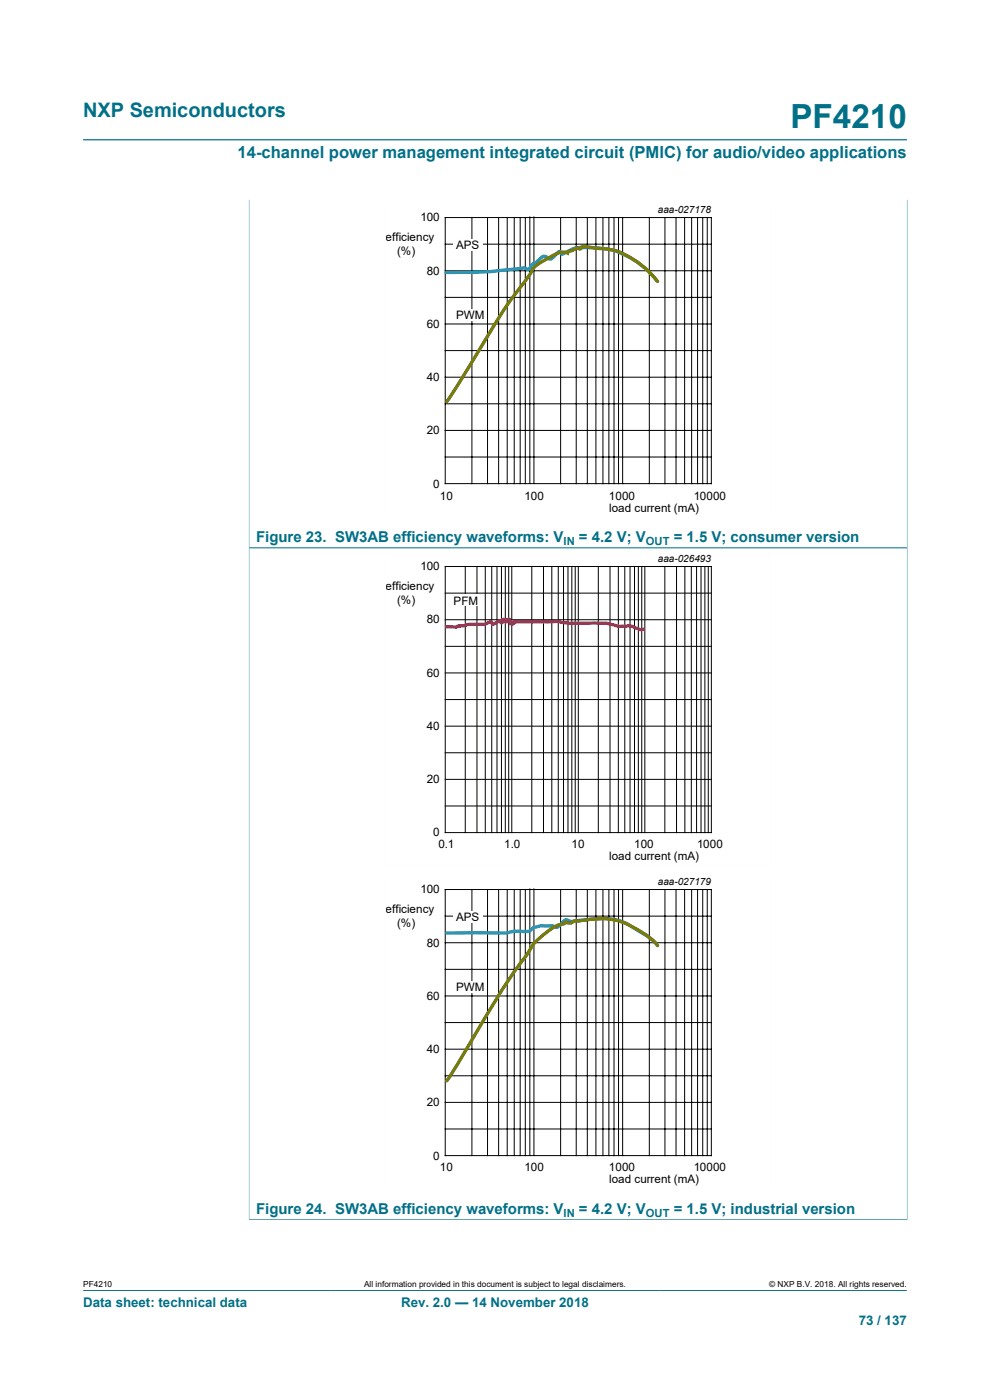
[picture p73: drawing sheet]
<svg xmlns="http://www.w3.org/2000/svg" width="210mm" height="297mm" viewBox="0 0 210 297" stroke-linecap="round" stroke-linejoin="round" font-family="sans-serif">
<defs><g id="words">
<text font-size="7.1" fill="#007088" x="167.7" y="27.2">PF4210</text>
<text font-size="4.2" fill="#007088" x="17.6" y="24.8">NXP Semiconductors</text>
<text font-size="3.5" fill="#007088" x="50.4" y="33.5">14-channel power management integrated circuit (PMIC) for audio/video applications</text>
<g font-size="3.2" fill="#007088">
<text x="54.3" y="115">Figure 23. SW3AB efficiency waveforms: V</text>
<text x="122.8" y="115">= 4.2 V; V</text>
<text x="142.9" y="115">= 1.5 V; consumer version</text>
<text x="54.3" y="257.5">Figure 24. SW3AB efficiency waveforms: V</text>
<text x="122.8" y="257.5">= 4.2 V; V</text>
<text x="142.9" y="257.5">= 1.5 V; industrial version</text>
</g>
<g font-size="2.8" fill="#007088">
<text x="17.6" y="277.3">Data sheet: technical data</text>
<text x="85.1" y="277.3">Rev. 2.0 — 14 November 2018</text>
<text x="182.2" y="281">73 / 137</text>
</g>
<g font-size="2.5">
<text x="89.2" y="47">100</text>
<text x="81.8" y="51.1">efficiency</text>
<text x="96.7" y="52.8">APS</text>
<text x="84.2" y="54.1">(%)</text>
<text x="90.5" y="58.3">80</text>
<text x="90.5" y="69.5">60</text>
<text x="96.7" y="67.7">PW</text>
<text x="100.7" y="67.7">M</text>
<text x="90.5" y="80.8">40</text>
<text x="90.5" y="92.1">20</text>
<text x="91.9" y="103.4">0</text>
<text x="93.3" y="106">10</text>
<text x="111.3" y="106">100</text>
<text x="129.2" y="106">1000</text>
<text x="147.2" y="106">10000</text>
<text x="129.2" y="108.5">load current (mA)</text>
<text x="81.8" y="125.1">efficiency</text>
<text x="89.2" y="120.9">100</text>
<text x="84.2" y="128.1">(%)</text>
<text x="96.2" y="128.2">PF</text>
<text x="99.4" y="128.2">M</text>
<text x="90.5" y="132.2">80</text>
<text x="90.5" y="143.6">60</text>
<text x="90.5" y="154.9">40</text>
<text x="90.5" y="166.2">20</text>
<text x="91.9" y="177.4">0</text>
<text x="93" y="179.9">0.1</text>
<text x="107" y="179.9">1.0</text>
<text x="121.2" y="179.9">10</text>
<text x="134.5" y="179.9">100</text>
<text x="147.8" y="179.9">1000</text>
<text x="129.2" y="182.5">load current (mA)</text>
<text x="89.2" y="189.5">100</text>
<text x="81.8" y="193.7">efficiency</text>
<text x="84.2" y="196.6">(%)</text>
<text x="96.7" y="195.4">APS</text>
<text x="90.5" y="200.8">80</text>
<text x="90.5" y="212.1">60</text>
<text x="96.7" y="210.2">PW</text>
<text x="100.7" y="210.2">M</text>
<text x="90.5" y="223.4">40</text>
<text x="90.5" y="234.7">20</text>
<text x="91.9" y="246">0</text>
<text x="93.3" y="248.5">10</text>
<text x="111.3" y="248.5">100</text>
<text x="129.2" y="248.5">1000</text>
<text x="129.2" y="251.1">load current (mA)</text>
<text x="147.2" y="248.5">10000</text>
</g>
<g font-size="2.4" fill="#007088">
<text x="119.6" y="115.6">IN</text>
<text x="137" y="115.6">OUT</text>
<text x="119.6" y="258.2">IN</text>
<text x="137" y="258.2">OUT</text>
</g>
<g font-size="2.1">
<text x="139.5" y="45.3">aaa-027178</text>
<text x="139.5" y="119.3">aaa-026493</text>
<text x="139.5" y="187.8">aaa-027179</text>
</g>
<g font-size="1.8">
<text x="17.6" y="273.1">PF4210</text>
<text x="77.2" y="273.1">All information provided in this document is subject to legal disclaimers.</text>
<text x="163.2" y="273.1">© NXP B.V. 2018. All rights reserved.</text>
</g>
</g></defs>
<path d="M17.6 29.7h174.8M52.8 42.3v73.9M192.4 42.3v73.9M52.8 116.1h139.7M17.6 273.8h174.8" fill="none" stroke="#007088" stroke-width=".21"/>
<path d="M163.6 43.3h-81.9v66.4h81.9" fill="none" stroke="#fefefe" stroke-width=".21"/>
<g fill="none" stroke="#000" stroke-width=".21">
<path d="M94.4 46.2h56.5v56.4h-56.5zM94.4 57.4h56.5M94.4 51.8h56.5M100.1 46.2v56.4M103.4 46.2v56.4M105.8 46.2v56.4M107.6 46.2v56.4M109.1 46.2v56.4M110.3 46.2v56.4M111.4 46.2v56.4M112.4 46v56.5M113.3 46v56.5"/>
<path d="M118.9 46.2v56.4M122.2 46.2v56.4M124.6 46.2v56.4M126.4 46.2v56.4M127.9 46.2v56.4M129.2 46.2v56.4M130.2 46.2v56.4M131.2 46.2v56.4M132.1 46.2v56.4M137.7 46.2v56.4M141 46.2v56.4M143.4 46.2v56.4"/>
<path d="M145.2 46.2v56.4M146.7 46.2v56.4M148 46.2v56.4M149.1 46.2v56.4M150 46.2v56.4M94.4 68.7h56.5M94.4 74.4h56.5M94.4 63.1h56.5M94.4 91.3h56.5M94.4 80h56.5M94.4 97h56.5M94.4 85.7h56.5"/>
</g>
<g fill="#fefefe">
<path d="M96.1 50.6h6.3v2.6h-6.3z"/>
<path d="M96.6 65.5h6.3v2.5h-6.3z"/>
</g>
<path d="M94.6 57.8a108.9 108.9 0 0 0 16.8-.9 .55 .55 0 0 0 1 0l.1-.3a1.41 1.41 0 0 1 1.1-.8l.4-.4a1.92 1.92 0 0 1 1.7-1l.4 .3a.7 .7 0 0 0 .9 .1l1.6-1.4 .2-.1 .3 .6 .5-.1a7.5 7.5 0 0 1 5.7-1.3 14.1 14.1 0 0 1 8.4 2.2 18.4 18.4 0 0 1 5.6 4.8" fill="none" stroke="#1191c5" stroke-width=".7"/>
<path d="M139.5 59.7a18.5 18.5 0 0 0-9.9-6.7l-5.1-.7a1.03 1.03 0 0 0-1.3 .3l-.1 .2h-.2a.7 .7 0 0 0-1.1 .1l-1.2 .4-.2 .3a3.7 3.7 0 0 0-3.4 .8l-1.5 .8a5.5 5.5 0 0 0-3.2 3.1 148.2 148.2 0 0 0-12.4 18.8l-5.1 8.1" fill="none" stroke="#777d06" stroke-width=".7"/>
<path d="M52.8 116.3h139.7M52.8 116.2v142.6M192.4 116.2v142.6M52.8 258.7h139.7" fill="none" stroke="#007088" stroke-width=".21"/>
<path d="M163.6 183.7h-81.9v-66.4h81.9l-81.9 .1v66.3h81.9" fill="none" stroke="#fefefe" stroke-width=".21"/>
<g fill="none" stroke="#000" stroke-width=".21">
<path d="M94.4 120.2h56.5v56.4h-56.5zM94.4 125.8h56.5M94.4 137.1h56.5M94.4 131.5h56.5M98.7 120.2v56.4M101.2 120.2v56.4M102.9 120.2v56.4M104.3 120.2v56.4M105.4 120.2v56.4M106.4 120.2v56.4M107.2 120.2v56.4M107.9 120.2v56.4"/>
<path d="M108.6 120.2v56.4M112.8 120.2v56.4M115.3 120.2v56.4M117.1 120.2v56.4M118.4 120.2v56.4M119.5 120.2v56.4M120.5 120.2v56.4M121.3 120.2v56.4M122 120.2v56.4M122.7 120.2v56.4M126.9 120.2v56.4M129.4 120.2v56.4"/>
<path d="M131.2 120.2v56.4M132.5 120.2v56.4M133.6 120.2v56.4M134.6 120.2v56.4M135.4 120.2v56.4M136.1 120.2v56.4M136.8 120.2v56.4M141 120.2v56.4M143.5 120.2v56.4M145.3 120.2v56.4M146.6 120.2v56.4M147.8 120.2v56.4"/>
<path d="M148.7 120.2v56.4M149.5 120.2v56.4M150.2 120.2v56.4M94.4 148.4h56.5M94.4 159.7h56.5M94.4 142.8h56.5M94.4 154h56.5M94.4 171h56.5M94.4 165.3h56.5"/>
</g>
<path d="M96 126.1h5.6v2.5h-5.6z" fill="#fefefe"/>
<path d="M94.5 133a5.3 5.3 0 0 0 2.8-.2h1.2a5 5 0 0 1 3.1-.4l1.3 .1h-.1l.7-.4a.58 .58 0 0 1 .6-.2 .58 .58 0 0 1 .4 .5l1.4-.7 .7-.1-.3 .5h.1l.2-.1v-.5l.3-.1h.4l-.1 .5a.46 .46 0 0 0 .6-.5l.2-.1 .1 .2 .3 .9h.4l.2-.4h.3h6.7a16.3 16.3 0 0 1 4.8 .2h.8a42 42 0 0 1 7.6 .2l.5 .1a11 11 0 0 0 4.2 .3l.7 .3a2.53 2.53 0 0 0 2.2 .3" fill="none" stroke="#ec0f52" stroke-width=".7" stroke-linecap="butt"/>
<path d="M163.6 185.9h-81.9v66.3h81.9" fill="none" stroke="#fefefe" stroke-width=".21"/>
<g fill="none" stroke="#000" stroke-width=".21">
<path d="M94.4 188.7h56.5v56.5h-56.5zM94.4 200h56.5M94.4 194.4h56.5M100.1 188.7v56.5M103.4 188.7v56.5M105.8 188.7v56.5M107.6 188.7v56.5M109.1 188.7v56.5M110.3 188.7v56.5M111.4 188.7v56.5M112.4 188.6v56.4M113.3 188.6v56.4"/>
<path d="M118.9 188.7v56.5M122.2 188.7v56.5M124.6 188.7v56.5M126.4 188.7v56.5M127.9 188.7v56.5M129.2 188.7v56.5M130.2 188.7v56.5M131.2 188.7v56.5M132.1 188.7v56.5M137.7 188.7v56.5M141 188.7v56.5M143.4 188.7v56.5"/>
<path d="M145.2 188.7v56.5M146.7 188.7v56.5M148 188.7v56.5M149.1 188.7v56.5M150 188.7v56.5M94.4 211.3h56.5M94.4 216.9h56.5M94.4 205.6h56.5M94.4 233.9h56.5M94.4 222.6h56.5M94.4 239.5h56.5M94.4 228.2h56.5"/>
</g>
<g fill="#fefefe">
<path d="M96.1 193.2h6.3v2.5h-6.3z"/>
<path d="M96.6 208.1h6.3v2.5h-6.3z"/>
</g>
<path d="M94.7 197.9h10a12.5 12.5 0 0 0 4.7-.4l1.3 .1a1.99 1.99 0 0 0 2.1-.5 6.5 6.5 0 0 1 3.9-.7h.5a1.11 1.11 0 0 0 1.8-.4l.7-.7a.75 .75 0 0 1 1.1 .1h1.1a24.7 24.7 0 0 1 9.2-.2 29.4 29.4 0 0 1 7.2 4.1l1.2 1.3" fill="none" stroke="#1191c5" stroke-width=".7"/>
<path d="M139.5 200.6a20.8 20.8 0 0 0-7.8-5.1 20.4 20.4 0 0 0-8.9-.1 1.95 1.95 0 0 0-1.7 .4l-1.2-.2a.83 .83 0 0 1-.9 .5 14.8 14.8 0 0 0-5.4 3.7 229.4 229.4 0 0 0-11 16.6l-5.6 9.5-2.2 3.4" fill="none" stroke="#777d06" stroke-width=".7"/>
<use href="#words"/>
</svg>
